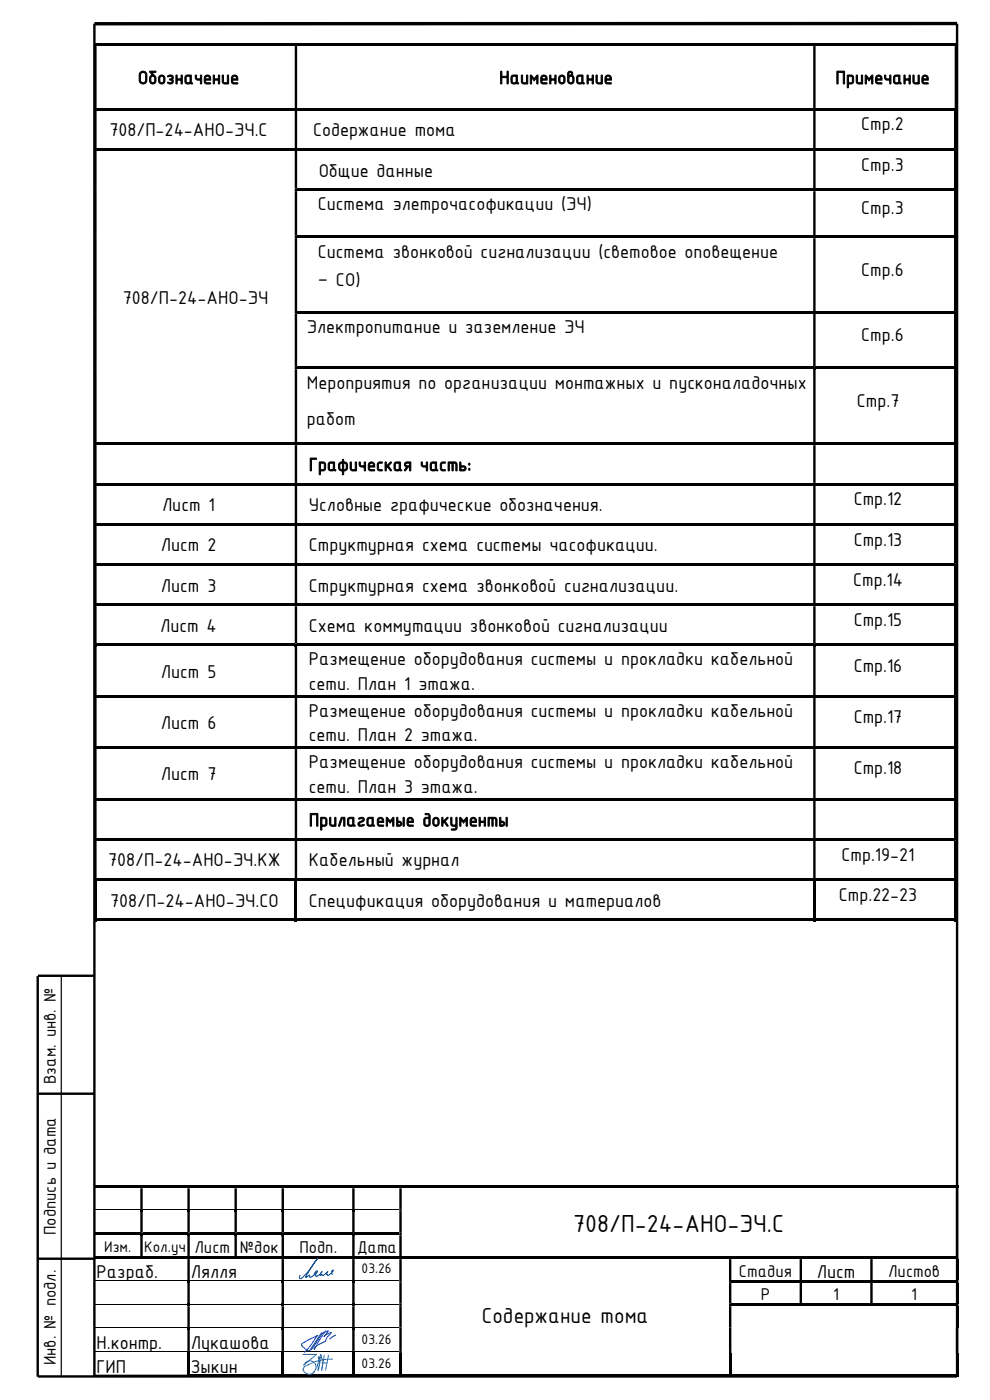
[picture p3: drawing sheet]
<svg xmlns="http://www.w3.org/2000/svg" width="210mm" height="297mm" viewBox="0 0 210 297" stroke-linecap="round" stroke-linejoin="round" font-family="sans-serif">
<defs><g id="words">
<text font-size="5.6" x="121.6" y="261.3">708/П-24-АНО-ЭЧ.С</text>
<text font-size="5" x="102.2" y="280.7">Содержание тома</text>
<g font-size="4.2">
<text x="29.3" y="17.8">Обозначение</text>
<text x="105.9" y="17.8">Наименование</text>
<text x="177.3" y="17.8">Примечание</text>
<text x="23.2" y="28.9">708/П-24-АНО-ЭЧ.С</text>
<text x="66.4" y="28.9">Содержание тома</text>
<text x="182.7" y="27.6">Стр.2</text>
<text x="67.6" y="37.5">Общие данные</text>
<text x="182.7" y="36.2">Стр.3</text>
<text x="67.4" y="44.6">Система элетрочасофикации (ЭЧ)</text>
<text x="182.7" y="45.5">Стр.3</text>
<text x="67.4" y="54.7">Система звонковой сигнализации (световое оповещение</text>
<text x="182.7" y="58.5">Стр.6</text>
<text x="26.1" y="64.4">708/П-24-АНО-ЭЧ</text>
<text x="67.4" y="60.6">– СО)</text>
<text x="65.1" y="70.6">Электропитание и заземление ЭЧ</text>
<text x="182.7" y="72.4">Стр.6</text>
<text x="65.1" y="82.5">Мероприятия по организации монтажных и пусконаладочных</text>
<text x="181.8" y="86.4">Стр.7</text>
<text x="65.1" y="90.2">работ</text>
<text x="65.5" y="99.9">Графическая часть:</text>
<text x="181.1" y="107.2">Стр.12</text>
<text x="34.4" y="108.5">Лист 1</text>
<text x="65.5" y="108.5">Условные графические обозначения.</text>
<text x="34.1" y="117">Лист 2</text>
<text x="65.5" y="117">Структурная схема системы часофикации.</text>
<text x="181.1" y="115.7">Стр.13</text>
<text x="34.1" y="125.5">Лист 3</text>
<text x="65.5" y="125.5">Структурная схема звонковой сигнализации.</text>
<text x="181" y="124.2">Стр.14</text>
<text x="34" y="134.1">Лист 4</text>
<text x="65.5" y="134.1">Схема коммутации звонковой сигнализации</text>
<text x="181.1" y="132.8">Стр.15</text>
<text x="34.1" y="143.8">Лист 5</text>
<text x="65.5" y="141.2">Размещение оборудования системы и прокладки кабельной</text>
<text x="181.1" y="142.5">Стр.16</text>
<text x="65.5" y="146.3">сети. План 1 этажа.</text>
<text x="34.1" y="154.7">Лист 6</text>
<text x="65.5" y="152.1">Размещение оборудования системы и прокладки кабельной</text>
<text x="181.1" y="153.4">Стр.17</text>
<text x="65.5" y="157.3">сети. План 2 этажа.</text>
<text x="34.1" y="165.6">Лист 7</text>
<text x="65.5" y="163">Размещение оборудования системы и прокладки кабельной</text>
<text x="181.1" y="164.3">Стр.18</text>
<text x="65.5" y="168.1">сети. План 3 этажа.</text>
<text x="65.5" y="175.3">Прилагаемые документы</text>
<text x="22.9" y="183.8">708/П-24-АНО-ЭЧ.КЖ</text>
<text x="65.5" y="183.8">Кабельный журнал</text>
<text x="178.5" y="182.6">Стр.19-21</text>
<text x="178" y="191.1">Стр.22-23</text>
<text x="23.4" y="192.4">708/П-24-АНО-ЭЧ.СО</text>
<text x="65.5" y="192.4">Спецификация оборудования и материалов</text>
<text x="20.5" y="271.2">Разраб.</text>
<text x="40.5" y="271.2">Лялля</text>
<text x="173.3" y="271.1">Лист</text>
<text x="20.5" y="286.2">Н.контр.</text>
<text x="40.5" y="286.2">Лукашова</text>
<text x="20.5" y="291.2">ГИП</text>
<text x="40.5" y="291.2">Зыкин</text>
</g>
<g font-size="3.9">
<text x="11.8" y="230" transform="rotate(-90 11.8 230)">Взам. инв. №</text>
<text x="11.8" y="262" transform="rotate(-90 11.8 262)">Подпись и дата</text>
<text x="41.3" y="265.9">Лист</text>
<text x="50.9" y="265.9">№док</text>
<text x="63.5" y="265.9">Подп.</text>
<text x="75.7" y="265.9">Дата</text>
<text x="156.7" y="270.8">Стадия</text>
<text x="161.4" y="275.8">Р</text>
<text x="176.7" y="275.8">1</text>
<text x="188.4" y="270.8">Листов</text>
<text x="193.3" y="275.8">1</text>
<text x="11.8" y="289.7" transform="rotate(-90 11.8 289.7)">Инв. № подл.</text>
</g>
<g font-size="3.5">
<text x="22.1" y="265.5">Изм.</text>
<text x="30.6" y="265.5">Кол.уч</text>
</g>
<g font-size="3.2">
<text x="76.7" y="270.2">03.26</text>
<text x="76.7" y="285.2">03.26</text>
<text x="76.7" y="290.2">03.26</text>
</g>
</g></defs>
<path d="M203 5h-183" fill="none" stroke="#000" stroke-width=".72" stroke-linecap="butt"/>
<g fill="#000">
<path d="M20 251.5h9.8v.6h-9.8zM29.8 256.5h.5v.6h-.5zM30.3 251.5h9.5v.6h-9.5zM39.8 256.5h.5v.6h-.5zM40.3 251.5h9.4v.6h-9.4zM49.7 256.5h.5v.6h-.5zM50.2 251.5h9.5v.6h-9.5zM59.7 256.5h.5v.6h-.5zM60.2 251.5h14.5v.6h-14.5zM74.7 256.5h.5v.6h-.5zM75.2 251.5h9.5v.6h-9.5zM85.2 251.5h117.6v.6h-117.6z"/>
<path d="M20 261.5h9.8v.5h-9.8zM29.8 261.5h.5v.6h-.5zM30.3 261.5h9.5v.5h-9.5zM30.3 266.6h9.5v.5h-9.5zM39.8 261.5h.5v.6h-.5zM39.8 266.6h.5v.5h-.5zM39.8 271.6h.5v.5h-.5zM39.8 276.6h.5v.5h-.5zM40.3 261.5h9.4v.5h-9.4zM49.7 261.5h.5v.6h-.5zM50.2 261.5h9.5v.5h-9.5zM50.2 266.6h9.5v.5h-9.5z"/>
<path d="M59.7 261.5h.5v.6h-.5zM59.7 266.6h.5v.5h-.5zM59.7 271.6h.5v.5h-.5zM59.7 276.6h.5v.5h-.5zM60.2 261.5h14.5v.5h-14.5zM60.2 266.6h14.5v.5h-14.5zM74.7 261.5h.5v.6h-.5zM74.7 266.6h.5v.5h-.5zM74.7 271.6h.5v.5h-.5zM74.7 276.6h.5v.5h-.5zM75.2 261.5h9.5v.5h-9.5zM75.2 266.6h9.5v.5h-9.5z"/>
<path d="M84.7 266.6h.5v.5h-.5zM85.2 266.6h69.4v.5h-69.4zM155.2 266.6h14.4v.5h-14.4zM155.2 271.6h14.4v.5h-14.4zM169.6 271.6h.5v.5h-.5zM170.1 266.6h14.5v.5h-14.5zM170.1 271.6h14.5v.5h-14.5zM184.6 271.6h.5v.5h-.5zM185.1 266.6h17.7v.5h-17.7zM185.1 271.6h17.7v.5h-17.7zM185.1 276.6h17.7v.5h-17.7zM202.8 267.1h.5v4.5h-.5z"/>
<path d="M202.8 272.1h.5v4.5h-.5zM202.8 277.1h.5v4.5h-.5zM39.8 281.6h.5v.6h-.5zM39.8 286.6h.5v.5h-.5zM40.3 291.6h19.4v.5h-19.4zM59.7 281.6h.5v.6h-.5zM59.7 286.6h.5v.5h-.5zM60.2 291.6h14.5v.5h-14.5zM74.7 281.6h.5v.6h-.5zM74.7 286.6h.5v.5h-.5zM75.2 291.6h9.5v.5h-9.5zM85.2 291.6h69.4v.5h-69.4z"/>
<path d="M155.2 291.6h47.6v.5h-47.6zM202.8 291.6h.5v.5h-.5z"/>
</g>
<g fill="#000">
<path d="M29.8 251.5h.5v.6h-.5z" fill-rule="evenodd"/>
<path d="M29.8 252.1h.5v4.4h-.5zM39.8 252.1h.5v4.4h-.5zM49.7 252.1h.5v4.4h-.5zM59.7 252.1h.5v4.4h-.5zM74.7 252.1h.5v4.4h-.5zM84.7 252.1h.5v4.4h-.5zM202.8 252.1h.5v4.4h-.5z" fill-rule="evenodd"/>
<path d="M39.8 251.5h.5v.6h-.5z" fill-rule="evenodd"/>
<path d="M49.7 251.5h.5v.6h-.5z" fill-rule="evenodd"/>
<path d="M59.7 251.5h.5v.6h-.5z" fill-rule="evenodd"/>
<path d="M74.7 251.5h.5v.6h-.5z" fill-rule="evenodd"/>
<path d="M84.7 251.5h.5v.6h-.5z" fill-rule="evenodd"/>
<path d="M84.7 256.5h.5v.6h-.5zM202.8 256.5h.5v.6h-.5zM29.8 257.1h.5v4.4h-.5zM39.8 257.1h.5v4.4h-.5zM49.7 257.1h.5v4.4h-.5zM59.7 257.1h.5v4.4h-.5zM74.7 257.1h.5v4.4h-.5z" fill-rule="evenodd"/>
<path d="M84.7 257.1h.5v4.4h-.5zM202.8 257.1h.5v4.4h-.5z" fill-rule="evenodd"/>
<path d="M202.8 251.5h.5v.6h-.5z" fill-rule="evenodd"/>
<path d="M20 266.6h10.3v.5h-10.3z" fill-rule="evenodd"/>
<path d="M40.3 266.6h9.9v.5h-9.9z" fill-rule="evenodd"/>
<path d="M84.7 261.5h.5v.6h-.5zM202.8 261.5h.5v.6h-.5zM29.8 262.1h.5v4.5h-.5zM39.8 262.1h.5v4.5h-.5zM49.7 262.1h.5v4.5h-.5zM59.7 262.1h.5v4.5h-.5zM74.7 262.1h.5v4.5h-.5z" fill-rule="evenodd"/>
<path d="M84.7 262.1h.5v4.5h-.5zM202.8 262.1h.5v4.5h-.5z" fill-rule="evenodd"/>
<path d="M84.7 271.6h.5v.5h-.5zM154.6 271.6h.6v.5h-.6z" fill-rule="evenodd"/>
<path d="M84.7 276.6h.5v.5h-.5zM154.6 276.6h.6v.5h-.6z" fill-rule="evenodd"/>
<path d="M154.6 266.6h.6v.5h-.6z" fill-rule="evenodd"/>
<path d="M155.2 276.6h29.9v.5h-29.9z" fill-rule="evenodd"/>
<path d="M169.6 266.6h.5v.5h-.5z" fill-rule="evenodd"/>
<path d="M184.6 266.6h.5v.5h-.5z" fill-rule="evenodd"/>
<path d="M202.8 266.6h.5v.5h-.5zM39.8 267.1h.5v4.5h-.5zM59.7 267.1h.5v4.5h-.5zM74.7 267.1h.5v4.5h-.5zM84.7 267.1h.5v4.5h-.5zM154.6 267.1h.6v4.5h-.6zM169.6 267.1h.5v4.5h-.5zM184.6 267.1h.5v4.5h-.5z" fill-rule="evenodd"/>
<path d="M202.8 271.6h.5v.5h-.5zM39.8 272.1h.5v4.5h-.5zM59.7 272.1h.5v4.5h-.5zM74.7 272.1h.5v4.5h-.5zM84.7 272.1h.5v4.5h-.5zM154.6 272.1h.6v4.5h-.6zM169.6 272.1h.5v4.5h-.5zM184.6 272.1h.5v4.5h-.5z" fill-rule="evenodd"/>
<path d="M202.8 276.6h.5v.5h-.5zM39.8 277.1h.5v4.5h-.5zM59.7 277.1h.5v4.5h-.5zM74.7 277.1h.5v4.5h-.5zM84.7 277.1h.5v4.5h-.5zM154.6 277.1h.6v4.5h-.6z" fill-rule="evenodd"/>
<path d="M39.8 287.1h.5v5h-.5z" fill-rule="evenodd"/>
<path d="M59.7 287.1h.5v5h-.5z" fill-rule="evenodd"/>
<path d="M74.7 287.1h.5v5h-.5z" fill-rule="evenodd"/>
<path d="M84.7 281.6h.5v.6h-.5zM154.6 281.6h.6v.6h-.6zM202.8 281.6h.5v.6h-.5zM39.8 282.2h.5v4.4h-.5zM59.7 282.2h.5v4.4h-.5zM74.7 282.2h.5v4.4h-.5z" fill-rule="evenodd"/>
<path d="M84.7 282.2h.5v4.4h-.5zM154.6 282.2h.6v4.4h-.6zM202.8 282.2h.5v4.4h-.5z" fill-rule="evenodd"/>
<path d="M84.7 286.6h.5v.5h-.5zM154.6 286.6h.6v.5h-.6zM202.8 286.6h.5v.5h-.5zM20 291.6h19.8v.5h-19.8z" fill-rule="evenodd"/>
<path d="M84.7 287.1h.5v5h-.5z" fill-rule="evenodd"/>
<path d="M154.6 287.1h.6v5h-.6z" fill-rule="evenodd"/>
<path d="M202.8 287.1h.5v5h-.5z" fill-rule="evenodd"/>
</g>
<g fill="none" stroke="#000" stroke-width=".21">
<path d="M20 256.6h9.8M30.3 256.6h9.5M40.3 256.6h9.4M50.2 256.6h9.5M60.2 256.6h14.5M75.2 256.6h9.5M20 271.7h19.8M20 276.6h19.8M40.3 271.7h19.4M40.3 276.6h19.4M60.2 271.7h14.5M60.2 276.6h14.5"/>
<path d="M75.2 271.7h9.5M75.2 276.6h9.5M20 281.7h19.8M20 286.7h19.8M40.3 281.7h19.4M40.3 286.7h19.4M60.2 281.7h14.5M60.2 286.7h14.5M75.2 281.7h9.5M75.2 286.7h9.5"/>
</g>
<path d="M8 207.1v85M8 232h12M8 267h12M20 292h183" fill="none" stroke="#000" stroke-width=".51"/>
<path d="M13 207.1v85" fill="none" stroke="#000" stroke-width=".25"/>
<path d="M64.3 290.5a1.4 1.4 0 0 0 1 1 1.4 1.4 0 0 0 1.4-.5M64.4 289.6a1.35 1.35 0 0 1 2.1-.7 1.35 1.35 0 0 1 .1 2.1M68 287.3l-.1 1.8-.5 1.6M68.1 287.3l.3 2.3-.2 1.1M68.5 289.1h.8" fill="none" stroke="#2776bb" stroke-width=".21"/>
<path d="M67.7 288h.2v.1h-.2z" fill-rule="evenodd" fill="#2776bb"/>
<path d="M67.7 288h.2v.1h-.2z" fill="none" stroke="#2776bb" stroke-width=".21"/>
<path d="M67.6 287.9h.2v.2h-.2z" fill-rule="evenodd" fill="#2776bb"/>
<path d="M67.6 287.9h.2v.2h-.2z" fill="none" stroke="#2776bb" stroke-width=".21"/>
<path d="M67.5 288h.2v.1h-.2z" fill-rule="evenodd" fill="#2776bb"/>
<path d="M67.5 288h.2v.1h-.2z" fill="none" stroke="#2776bb" stroke-width=".21"/>
<path d="M67.6 288.1h.2v.1h-.2z" fill-rule="evenodd" fill="#2776bb"/>
<path d="M64.3 287.3h2.9l-2.8 2.3M65 289.7l-.5 .3-.2 .6M67.6 288.1h.2v.1h-.2zM67.7 288.1l.1 1.3-.3 1.4M67.8 288l-.6 2.3M68.8 287.5l-.6 3.2M69.7 287.5l-.6 3.2M70.5 288.3l-1.9 .1-1.8 .5-1.7 .8" fill="none" stroke="#2776bb" stroke-width=".21"/>
<path d="M20 5v287h-12M203 5v287M8 207h12" fill="none" stroke="#000" stroke-width=".51"/>
<path d="M68.2 282.8l-2.5 3.7h-.5l-1-.8-.2-.3 .1-.3 1.5-.9 1.9-.9-.4 .2-1.3 2-1.2 1.4M68.2 283l1.5-.7-1 1.2 1.6-.8-1 1.2a2.74 2.74 0 0 1-1.9 1.5l-.9 .6M68.6 282.6l-2.5 3.7M69 282.3l-2.3 4M71.2 283.2l-1.2 .9" fill="none" stroke="#00f" stroke-width=".21"/>
<path d="M70.5 270.4l-.1-.2a.41 .41 0 0 1-.1-.5 .41 .41 0 0 1 .4-.2l-1 1a.17 .17 0 0 1-.2 .1 .17 .17 0 0 1-.1-.2h-.2v-.2l.4-.4-1.1 .8-.2-.2-.4 .2 .4-.8-.5 .6-.7 .4-.1-.3-.2 .1 .3-.5-.3 .1v-.1l.4-.5h.2l-.1 .3-.5 .4a1.22 1.22 0 0 1-1.1 .6v-.4l-.8 .5v-.2l1.8-2.9 .7-.9-.3 .3a13.3 13.3 0 0 1-3.3 4l-.3-.2 .2-.5" fill="none" stroke="#003f7f" stroke-width=".21"/>
<g fill="#000">
<path d="M20 9.2h.5v.6h-.5z" fill-rule="evenodd"/>
<path d="M20 9.8h.5v13.1h-.5zM62.5 9.8h.5v13.1h-.5zM172.5 9.8h.5v13.1h-.5zM202.5 9.8h.5v13.1h-.5z" fill-rule="evenodd"/>
<path d="M62.5 9.2h.5v.6h-.5z" fill-rule="evenodd"/>
<path d="M172.5 9.2h.5v.6h-.5z" fill-rule="evenodd"/>
<path d="M202.5 9.2h.5v.6h-.5z" fill-rule="evenodd"/>
<path d="M202.5 22.9h.5v.6h-.5zM20 23.5h.5v8h-.5zM62.5 23.5h.5v8h-.5zM172.5 23.5h.5v8h-.5z" fill-rule="evenodd"/>
<path d="M202.5 31.5h.5v.5h-.5zM20 32h.5v8h-.5zM62.5 32h.5v8h-.5zM172.5 32h.5v8h-.5z" fill-rule="evenodd"/>
<path d="M20 40h.5v.6h-.5zM62.5 40h.5v.6h-.5z" fill-rule="evenodd"/>
<path d="M20 50h.5v.5h-.5zM62.5 50h.5v.5h-.5z" fill-rule="evenodd"/>
<path d="M202.5 40h.5v.6h-.5zM20 40.6h.5v9.4h-.5zM62.5 40.6h.5v9.4h-.5zM172.5 40.6h.5v9.4h-.5z" fill-rule="evenodd"/>
<path d="M202.5 50h.5v.5h-.5zM20 50.5h.5v15.5h-.5zM62.5 50.5h.5v15.5h-.5zM172.5 50.5h.5v15.5h-.5z" fill-rule="evenodd"/>
<path d="M20 66h.5v.5h-.5zM62.5 66h.5v.5h-.5z" fill-rule="evenodd"/>
<path d="M20 77.8h.5v.6h-.5zM62.5 77.8h.5v.6h-.5z" fill-rule="evenodd"/>
<path d="M202.5 66h.5v.5h-.5zM20 66.5h.5v11.3h-.5zM62.5 66.5h.5v11.3h-.5zM172.5 66.5h.5v11.3h-.5z" fill-rule="evenodd"/>
<path d="M202.5 77.8h.5v.6h-.5zM20 78.4h.5v15.5h-.5zM62.5 78.4h.5v15.5h-.5zM172.5 78.4h.5v15.5h-.5z" fill-rule="evenodd"/>
<path d="M202.5 93.9h.5v.5h-.5zM20 94.4h.5v8h-.5zM62.5 94.4h.5v8h-.5zM172.5 94.4h.5v8h-.5z" fill-rule="evenodd"/>
<path d="M202.5 102.4h.5v.6h-.5zM20 103h.5v8h-.5zM62.5 103h.5v8h-.5zM172.5 103h.5v8h-.5z" fill-rule="evenodd"/>
<path d="M202.5 111h.5v.5h-.5zM20 111.5h.5v8h-.5zM62.5 111.5h.5v8h-.5zM172.5 111.5h.5v8h-.5z" fill-rule="evenodd"/>
<path d="M202.5 119.5h.5v.6h-.5zM20 120.1h.5v8h-.5zM62.5 120.1h.5v8h-.5zM172.5 120.1h.5v8h-.5z" fill-rule="evenodd"/>
<path d="M202.5 128.1h.5v.5h-.5zM20 128.6h.5v8h-.5zM62.5 128.6h.5v8h-.5zM172.5 128.6h.5v8h-.5z" fill-rule="evenodd"/>
<path d="M202.5 136.6h.5v.5h-.5zM20 137.1h.5v10.4h-.5zM62.5 137.1h.5v10.4h-.5zM172.5 137.1h.5v10.4h-.5z" fill-rule="evenodd"/>
<path d="M202.5 147.5h.5v.5h-.5zM20 148h.5v10.4h-.5zM62.5 148h.5v10.4h-.5zM172.5 148h.5v10.4h-.5z" fill-rule="evenodd"/>
<path d="M202.5 158.4h.5v.5h-.5zM20 158.9h.5v10.4h-.5zM62.5 158.9h.5v10.4h-.5zM172.5 158.9h.5v10.4h-.5z" fill-rule="evenodd"/>
<path d="M202.5 169.3h.5v.5h-.5zM20 169.8h.5v8h-.5zM62.5 169.8h.5v8h-.5zM172.5 169.8h.5v8h-.5z" fill-rule="evenodd"/>
<path d="M202.5 177.8h.5v.6h-.5zM20 178.4h.5v8h-.5zM62.5 178.4h.5v8h-.5zM172.5 178.4h.5v8h-.5z" fill-rule="evenodd"/>
<path d="M20 186.9h.5v8.5h-.5z" fill-rule="evenodd"/>
<path d="M20 194.9h42.5v.5h-42.5z" fill-rule="evenodd"/>
<path d="M62.5 186.9h.5v8.5h-.5z" fill-rule="evenodd"/>
<path d="M172.5 186.9h.5v8.5h-.5z" fill-rule="evenodd"/>
<path d="M202.5 186.9h.5v8.5h-.5z" fill-rule="evenodd"/>
</g>
<g fill="#000">
<path d="M20.5 9.2h42v.5h-42zM63 9.2h109.5v.5h-109.5zM173 9.2h29.5v.5h-29.5zM20 22.9h.5v.6h-.5zM20 31.5h.5v.5h-.5zM20.5 22.9h42v.5h-42zM20.5 31.5h42v.5h-42zM62.5 22.9h.5v.6h-.5zM62.5 31.5h.5v.5h-.5zM63 22.9h109.5v.5h-109.5zM63 31.5h109.5v.5h-109.5zM172.5 22.9h.5v.6h-.5z"/>
<path d="M172.5 31.5h.5v.5h-.5zM173 22.9h29.5v.5h-29.5zM173 31.5h29.5v.5h-29.5zM202.5 23.5h.5v8h-.5zM202.5 32h.5v8h-.5zM63 40h109.5v.5h-109.5zM63 50h109.5v.5h-109.5zM172.5 40h.5v.6h-.5zM172.5 50h.5v.5h-.5zM173 40h29.5v.5h-29.5zM173 50h29.5v.5h-29.5zM202.5 40.6h.5v9.4h-.5z"/>
<path d="M202.5 50.5h.5v15.5h-.5zM63 66h109.5v.5h-109.5zM63 77.8h109.5v.5h-109.5zM172.5 66h.5v.5h-.5zM172.5 77.8h.5v.6h-.5zM173 66h29.5v.5h-29.5zM173 77.8h29.5v.5h-29.5zM202.5 66.5h.5v11.3h-.5zM202.5 78.4h.5v15.5h-.5zM20 93.9h.5v.5h-.5zM20.5 93.9h42v.5h-42zM62.5 93.9h.5v.5h-.5z"/>
<path d="M63 93.9h109.5v.5h-109.5zM172.5 93.9h.5v.5h-.5zM173 93.9h29.5v.5h-29.5zM202.5 94.4h.5v8h-.5zM20 102.4h.5v.6h-.5zM20 111h.5v.5h-.5zM20 119.5h.5v.6h-.5zM20.5 102.4h42v.6h-42zM20.5 111h42v.5h-42zM20.5 119.5h42v.5h-42zM62.5 102.4h.5v.6h-.5zM62.5 111h.5v.5h-.5z"/>
<path d="M62.5 119.5h.5v.6h-.5zM63 102.4h109.5v.6h-109.5zM63 111h109.5v.5h-109.5zM63 119.5h109.5v.5h-109.5zM172.5 102.4h.5v.6h-.5zM172.5 111h.5v.5h-.5zM172.5 119.5h.5v.6h-.5zM173 102.4h29.5v.6h-29.5zM173 111h29.5v.5h-29.5zM173 119.5h29.5v.5h-29.5zM202.5 103h.5v8h-.5zM202.5 111.5h.5v8h-.5z"/>
<path d="M20 128.1h.5v.5h-.5zM20 136.6h.5v.5h-.5zM20.5 128.1h42v.5h-42zM20.5 136.6h42v.5h-42zM62.5 128.1h.5v.5h-.5zM62.5 136.6h.5v.5h-.5zM63 128.1h109.5v.5h-109.5zM63 136.6h109.5v.5h-109.5zM172.5 128.1h.5v.5h-.5zM172.5 136.6h.5v.5h-.5zM173 128.1h29.5v.5h-29.5zM173 136.6h29.5v.5h-29.5z"/>
<path d="M202.5 120.1h.5v8h-.5zM202.5 128.6h.5v8h-.5zM202.5 137.1h.5v10.4h-.5zM20 147.5h.5v.5h-.5zM20 158.4h.5v.5h-.5zM20.5 147.5h42v.5h-42zM20.5 158.4h42v.5h-42zM62.5 147.5h.5v.5h-.5zM62.5 158.4h.5v.5h-.5zM63 147.5h109.5v.5h-109.5zM63 158.4h109.5v.5h-109.5zM172.5 147.5h.5v.5h-.5z"/>
<path d="M172.5 158.4h.5v.5h-.5zM173 147.5h29.5v.5h-29.5zM173 158.4h29.5v.5h-29.5zM202.5 148h.5v10.4h-.5zM202.5 158.9h.5v10.4h-.5zM20 169.3h.5v.5h-.5zM20 177.8h.5v.6h-.5zM20.5 169.3h42v.5h-42zM20.5 177.8h42v.5h-42zM62.5 169.3h.5v.5h-.5zM62.5 177.8h.5v.6h-.5zM63 169.3h109.5v.5h-109.5z"/>
<path d="M63 177.8h109.5v.5h-109.5zM172.5 169.3h.5v.5h-.5zM172.5 177.8h.5v.6h-.5zM173 169.3h29.5v.5h-29.5zM173 177.8h29.5v.5h-29.5zM202.5 169.8h.5v8h-.5zM202.5 178.4h.5v8h-.5zM20 186.4h.5v.5h-.5zM20.5 186.4h42v.5h-42zM62.5 186.4h.5v.5h-.5zM63 186.4h109.5v.5h-109.5zM63 194.9h109.5v.5h-109.5z"/>
<path d="M172.5 186.4h.5v.5h-.5zM173 186.4h29.5v.5h-29.5zM173 194.9h29.5v.5h-29.5zM202.5 186.4h.5v.5h-.5zM202.5 194.9h.5v.5h-.5z"/>
</g>
<use href="#words"/>
</svg>
